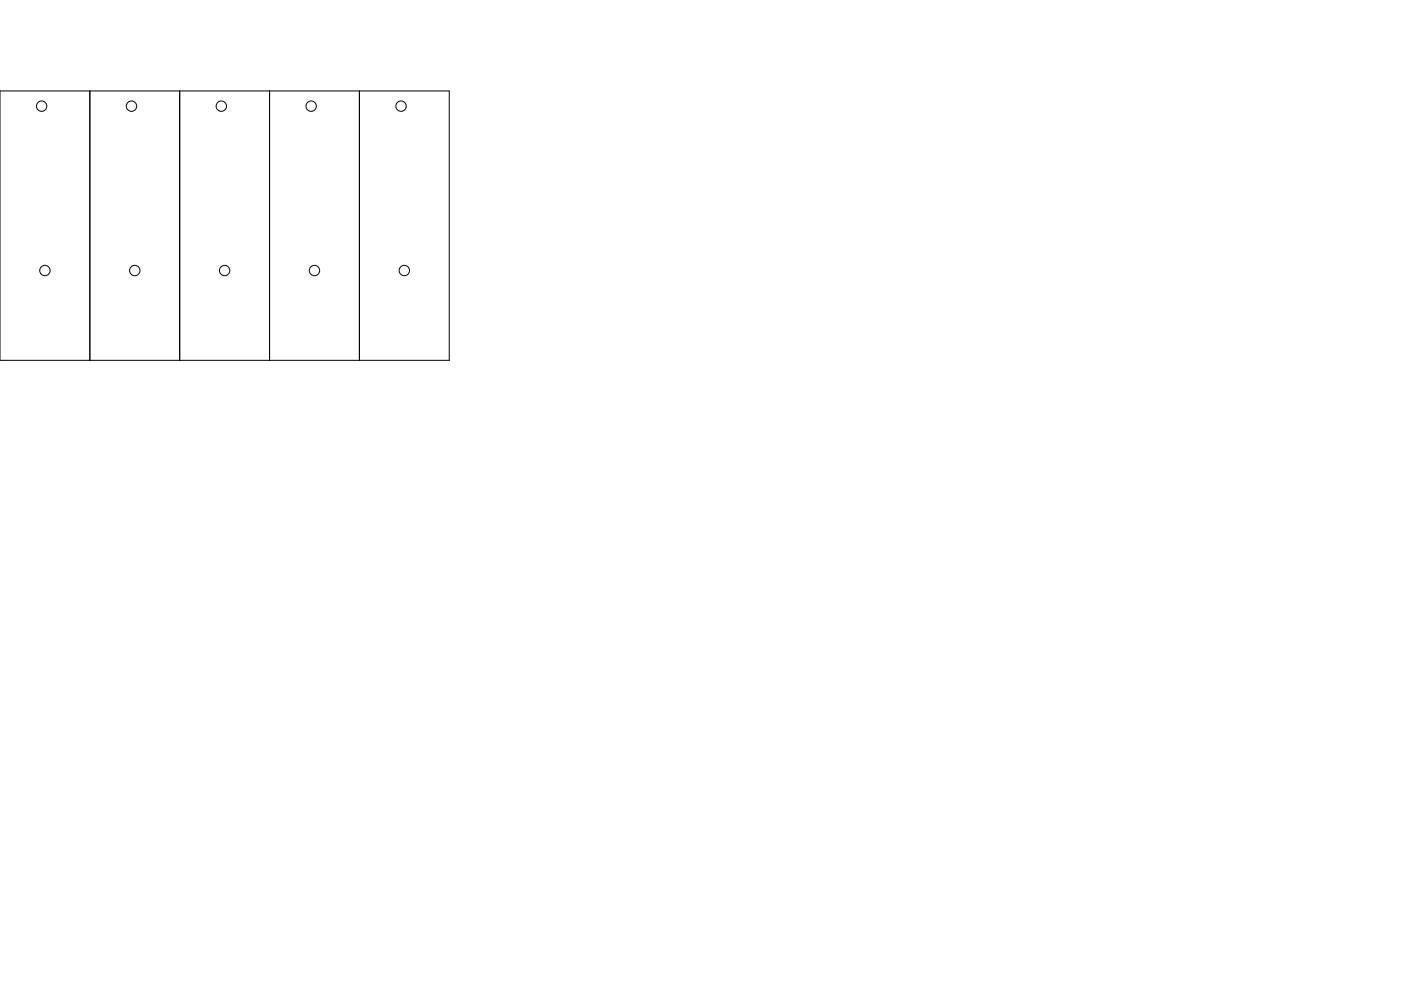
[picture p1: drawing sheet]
<svg xmlns="http://www.w3.org/2000/svg" width="297mm" height="210mm" viewBox="0 0 297 210" stroke-linecap="round" stroke-linejoin="round" font-family="sans-serif">
<g fill="none" stroke="#000" stroke-width=".21">
<path d="M0 19.3h95.2v57.1h-95.2zM19 19.3v57.1M38.1 19.3v57.1M57.1 19.3v57.1M76.2 19.3v57.1"/>
<circle cx="8.8" cy="22.5" r="1.1"/>
<circle cx="27.9" cy="22.5" r="1.1"/>
<circle cx="46.9" cy="22.5" r="1.1"/>
<circle cx="66" cy="22.5" r="1.1"/>
<circle cx="85" cy="22.5" r="1.1"/>
<circle cx="9.5" cy="57.4" r="1.1"/>
<circle cx="28.6" cy="57.4" r="1.1"/>
<circle cx="47.6" cy="57.4" r="1.1"/>
<circle cx="66.7" cy="57.4" r="1.1"/>
<circle cx="85.7" cy="57.4" r="1.1"/>
</g>
</svg>
